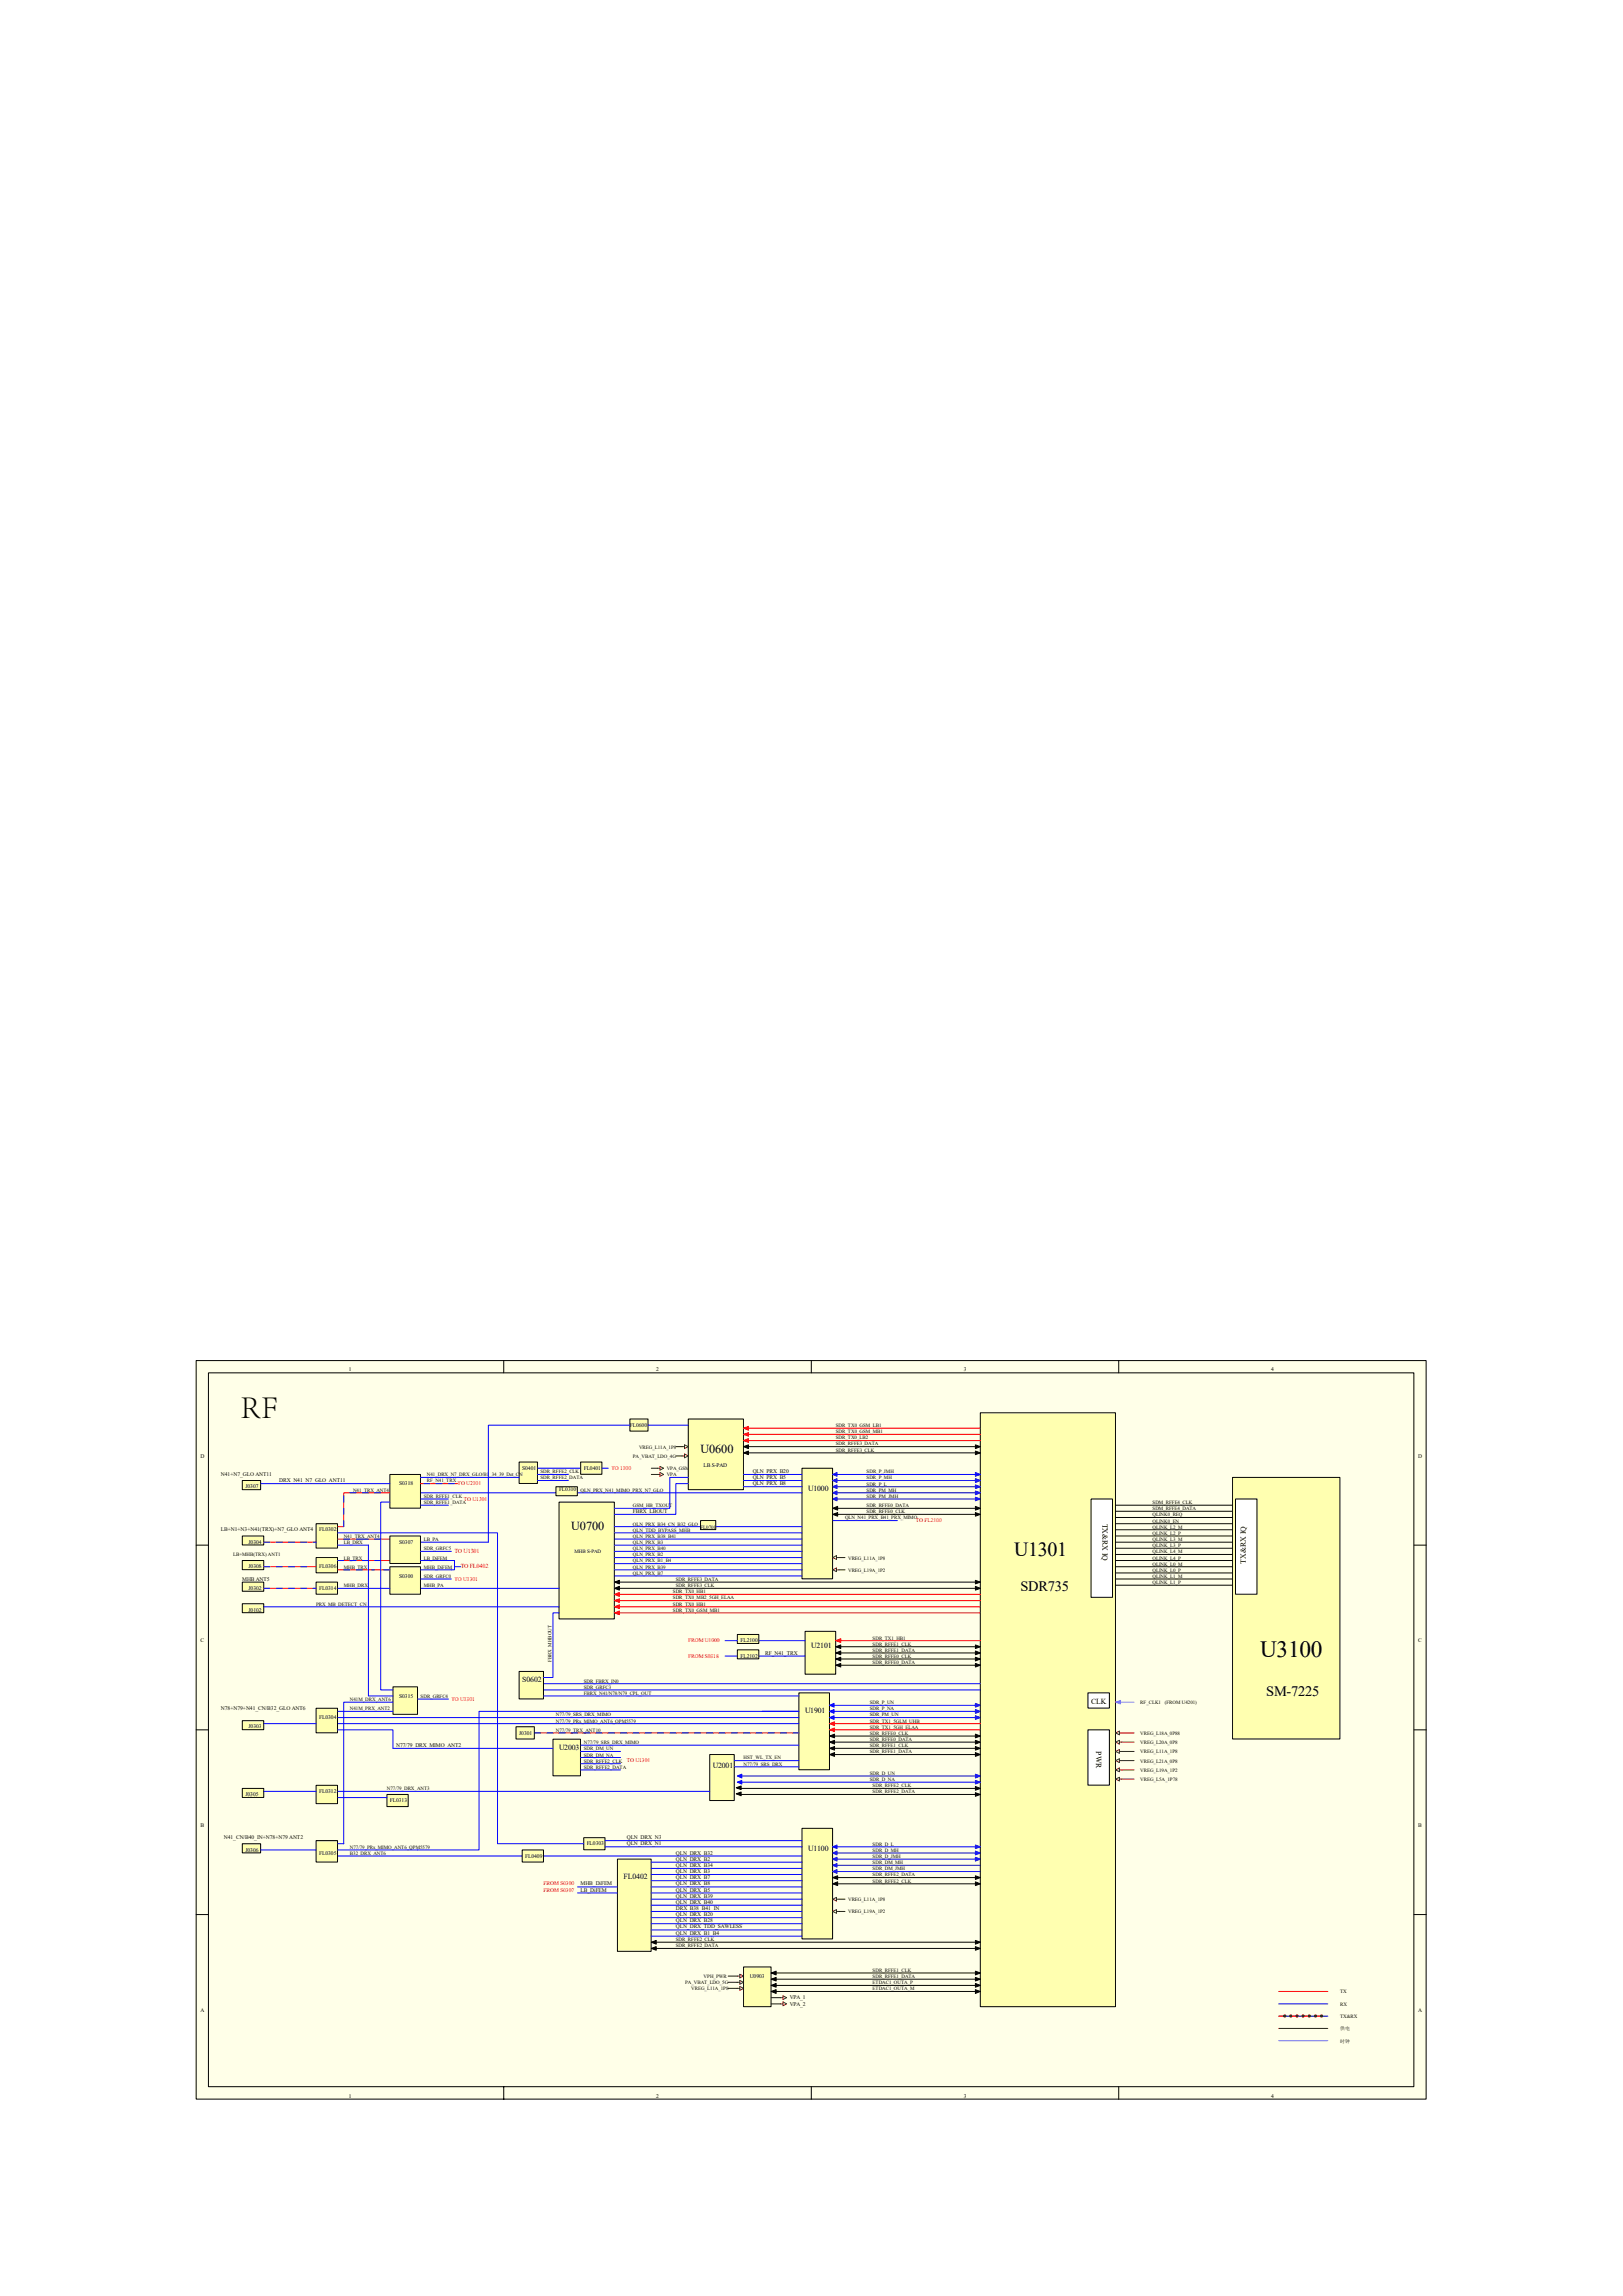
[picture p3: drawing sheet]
<svg xmlns="http://www.w3.org/2000/svg" width="210mm" height="297mm" viewBox="0 0 210 297" stroke-linecap="round" stroke-linejoin="round" font-family="sans-serif">
<defs><g id="words">
<text font-size="4.2" x="31.1" y="183.5">RF</text>
<text font-size="3" x="163" y="214.3">U3100</text>
<text font-size="2.6" x="131.2" y="201.3">U1301</text>
<g font-size="1.9">
<text x="132" y="205.8">SDR735</text>
<text x="163.8" y="219.4">SM-7225</text>
</g>
<g font-size="1.6">
<text x="90.6" y="188">U0600</text>
<text x="73.9" y="197.9">U0700</text>
</g>
<g font-size="1">
<text x="104.6" y="192.9">U1000</text>
<text x="142.6" y="197.1" transform="rotate(90 142.6 197.1)">TX&amp;RX IQ</text>
<text x="161.2" y="202.3" transform="rotate(-90 161.2 202.3)">TX&amp;RX IQ</text>
<text x="105" y="213.2">U2101</text>
<text x="104.2" y="221.6">U1901</text>
<text x="141.2" y="220.4">CLK</text>
<text x="141.8" y="226.6" transform="rotate(90 141.8 226.6)">PWR</text>
<text x="104.6" y="239.5">U1100</text>
</g>
<g font-size="1" fill="#060606">
<text x="67.6" y="217.6">S0602</text>
<text x="72.3" y="226.4">U2003</text>
<text x="92.2" y="228.7">U2001</text>
<text x="80.7" y="243.1">FL0402</text>
</g>
<g font-size=".8" fill="#f00">
<text x="58.8" y="200.9">TO U1301</text>
<text x="59.6" y="202.9">TO FL0402</text>
</g>
<g font-size=".7">
<text x="45.1" y="177.4">1</text>
<text x="84.9" y="177.4">2</text>
<text x="124.7" y="177.4">3</text>
<text x="164.5" y="177.4">4</text>
<text x="26" y="188.6">D</text>
<text x="91" y="189.8">LB S-PAD</text>
<text x="183.5" y="188.6">D</text>
<text x="26" y="212.5">C</text>
<text x="183.5" y="212.5">C</text>
<text x="26" y="236.4">B</text>
<text x="183.5" y="236.4">B</text>
<text x="26" y="260.2">A</text>
<text x="183.5" y="260.2">A</text>
<text x="45.1" y="271.4">1</text>
<text x="84.9" y="271.4">2</text>
<text x="124.7" y="271.4">3</text>
<text x="164.5" y="271.4">4</text>
</g>
<g font-size=".7" fill="#060606">
<text x="81.5" y="184.6">FL0600</text>
<text x="28.6" y="191">N41+N7_GLO ANT11</text>
<text x="36.1" y="191.7">DRX_N41_N7_GLO_ANT11</text>
<text x="67.6" y="190.2">S0401</text>
<text x="75.5" y="190.2">FL0401</text>
<text x="97.4" y="190.6">QLN_PRX_B20</text>
<text x="97.4" y="191.4">QLN_PRX_B5</text>
<text x="31.7" y="192.6">J0307</text>
<text x="51.6" y="192.2">S0318</text>
<text x="72.3" y="193">FL0310</text>
<text x="81.9" y="195.7">FBRX_LBOUT</text>
<text x="97.4" y="192.2">QLN_PRX_B8</text>
<text x="28.6" y="198.1">LB+N1+N3+N41(TRX)+N7_GLO ANT4</text>
<text x="32.2" y="199.7">J0304</text>
<text x="32.2" y="202.9">J0308</text>
<text x="41.3" y="198.1">FL0302</text>
<text x="41.3" y="202.9">FL0306</text>
<text x="51.6" y="199.7">S0307</text>
<text x="31.3" y="204.5">MHB ANT5</text>
<text x="32.2" y="205.7">J0302</text>
<text x="32.2" y="208.5">J0102</text>
<text x="41.3" y="205.7">FL0314</text>
<text x="51.6" y="204.1">S0300</text>
<text x="95.8" y="214.5">FL2102</text>
<text x="95.8" y="212.5">FL2100</text>
<text x="99" y="214.1">RF_N41_TRX</text>
<text x="28.6" y="221.2">N78+N79+N41_CN/B32_GLO ANT6</text>
<text x="51.6" y="219.6">S0315</text>
<text x="32.2" y="223.6">J0303</text>
<text x="41.3" y="222.4">FL0304</text>
<text x="51.2" y="226">N77/79_DRX_MIMO_ANT2</text>
<text x="67.2" y="224.4">J0301</text>
<text x="31.7" y="232.4">J0305</text>
<text x="41.3" y="232">FL0312</text>
<text x="50.4" y="233.2">FL0313</text>
<text x="29" y="238">N41_CN/B40_IN+N78+N79 ANT2</text>
<text x="31.7" y="239.5">J0306</text>
<text x="41.3" y="239.9">FL0305</text>
<text x="75.9" y="238.7">FL0303</text>
<text x="81.1" y="238">QLN_DRX_N3</text>
<text x="81.1" y="238.7">QLN_DRX_N1</text>
<text x="87.4" y="239.9">QLN_DRX_B32</text>
<text x="67.9" y="240.3">FL0409</text>
<text x="75.1" y="243.9">MHB_DiFEM</text>
<text x="75.1" y="244.7">LB_DiFEM</text>
<text x="87.4" y="240.7">QLN_DRX_B2</text>
<text x="87.4" y="242.3">QLN_DRX_B3</text>
<text x="87.4" y="243.1">QLN_DRX_B7</text>
<text x="87.4" y="243.9">QLN_DRX_B8</text>
<text x="87.4" y="244.7">QLN_DRX_B5</text>
<text x="87.4" y="241.5">QLN_DRX_B34</text>
<text x="87.4" y="245.5">QLN_DRX_B39</text>
<text x="87.4" y="250.3">QLN_DRX_B1_B4</text>
<text x="87.4" y="246.3">QLN_DRX_B40</text>
<text x="87.4" y="247.1">DRX_B38_B41_IN</text>
<text x="87.4" y="247.9">QLN_DRX_B20</text>
<text x="87.4" y="248.7">QLN_DRX_B28</text>
<text x="87.4" y="249.5">QLN_DRX_TDD_SAWLESS</text>
<text x="97" y="255.9">U0903</text>
<text x="102.2" y="258.7">VPA_1</text>
<text x="102.2" y="259.5">VPA_2</text>
</g>
<g font-size=".7" fill="#f00">
<text x="79.1" y="190.2">TO 1100</text>
<text x="59.2" y="192.2">TO U2101</text>
<text x="60" y="194.1">TO U1301</text>
<text x="118.5" y="196.9">TO FL2100</text>
<text x="58.8" y="204.5">TO U1301</text>
<text x="89" y="212.5">FROM U1000</text>
<text x="89" y="214.5">FROM S0318</text>
<text x="58.4" y="220">TO U1301</text>
<text x="81.1" y="228">TO U1301</text>
<text x="70.3" y="243.9">FROM S0300</text>
<text x="70.3" y="244.7">FROM S0307</text>
</g>
<g font-size=".6">
<text x="108.1" y="184.6">SDR_TX0_GSM_LB1</text>
<text x="108.1" y="185.4">SDR_TX0_GSM_MB1</text>
<text x="69.9" y="190.6">SDR_RFFE2_CLK</text>
<text x="69.9" y="191.4">SDR_RFFE2_DATA</text>
<text x="81.9" y="188.6">PA_VBAT_LDO_4G</text>
<text x="82.7" y="187.4">VREG_L11A_1P8</text>
<text x="86.3" y="190.2">VPA_GSM</text>
<text x="86.3" y="191">VPA</text>
<text x="108.1" y="187">SDR_RFFE3_DATA</text>
<text x="108.1" y="187.8">SDR_RFFE3_CLK</text>
<text x="108.1" y="186.2">SDR_TX0_LB2</text>
<text x="112.1" y="190.6">SDR_P_JMH</text>
<text x="112.1" y="191.4">SDR_P_MH</text>
<text x="112.1" y="193.8">SDR_PM_JMH</text>
<text x="112.1" y="193">SDR_PM_MH</text>
<text x="112.1" y="195.8">SDR_RFFE0_CLK</text>
<text x="112.1" y="195">SDR_RFFE0_DATA</text>
<text x="112.1" y="192.2">SDR_P_L</text>
<text x="149.1" y="195.4">SDM_RFFE4_DATA</text>
<text x="149.1" y="194.6">SDM_RFFE4_CLK</text>
<text x="30.2" y="201.4">LB+MHB(TRX) ANT1</text>
<text x="54.8" y="199.4">LB_PA</text>
<text x="74.3" y="201">MHB S-PAD</text>
<text x="109.7" y="203.3">VREG_L19A_1P2</text>
<text x="109.7" y="201.8">VREG_L11A_1P8</text>
<text x="54.8" y="205.3">MHB_PA</text>
<text x="87.1" y="206.9">SDR_TX0_MB2_5GH_ELAA</text>
<text x="87.1" y="206.1">SDR_TX0_HB1</text>
<text x="87.1" y="207.7">SDR_TX0_HB1</text>
<text x="87.1" y="208.5">SDR_TX0_GSM_MB1</text>
<text x="87.4" y="205.3">SDR_RFFE3_CLK</text>
<text x="87.4" y="204.5">SDR_RFFE3_DATA</text>
<text x="112.9" y="214.5">SDR_RFFE0_CLK</text>
<text x="75.5" y="218.5">SDR_GRFC3</text>
<text x="75.5" y="217.7">SDR_FBRX_IN0</text>
<text x="112.5" y="220.5">SDR_P_UN</text>
<text x="112.5" y="221.3">SDR_P_NA</text>
<text x="147.5" y="220.5">RF_CLK1</text>
<text x="150.7" y="220.5">(FROM U4201)</text>
<text x="96.2" y="227.6">HST_WL_TX_EN</text>
<text x="112.5" y="222.1">SDR_PM_UN</text>
<text x="112.5" y="223.6">SDR_TX1_5GH_ELAA</text>
<text x="112.5" y="222.9">SDR_TX1_5GLM_UHB</text>
<text x="147.5" y="225.6">VREG_L20A_0P8</text>
<text x="147.5" y="224.5">VREG_L18A_0P88</text>
<text x="147.5" y="226.8">VREG_L11A_1P8</text>
<text x="50.1" y="231.6">N77/79_DRX_ANT3</text>
<text x="75.5" y="228">SDR_RFFE2_CLK</text>
<text x="75.5" y="228.8">SDR_RFFE2_DATA</text>
<text x="112.5" y="229.6">SDR_D_UN</text>
<text x="112.5" y="230.4">SDR_D_NA</text>
<text x="147.5" y="230.4">VREG_L5A_1P78</text>
<text x="147.5" y="228">VREG_L21A_0P8</text>
<text x="147.5" y="229.2">VREG_L19A_1P2</text>
<text x="112.9" y="239.6">SDR_D_MH</text>
<text x="112.9" y="238.8">SDR_D_L</text>
<text x="109.7" y="246">VREG_L11A_1P8</text>
<text x="112.9" y="240.4">SDR_D_JMH</text>
<text x="112.9" y="242">SDR_DM_JMH</text>
<text x="112.9" y="241.2">SDR_DM_MH</text>
<text x="87.4" y="251.9">SDR_RFFE2_DATA</text>
<text x="87.4" y="251.1">SDR_RFFE2_CLK</text>
<text x="109.7" y="247.5">VREG_L19A_1P2</text>
<text x="88.6" y="256.7">PA_VBAT_LDO_5G</text>
<text x="89.4" y="257.5">VREG_L11A_1P8</text>
<text x="91" y="255.9">VPH_PWR</text>
<text x="112.9" y="255.9">SDR_RFFE1_DATA</text>
<text x="173.4" y="257.9">TX</text>
<text x="173.4" y="259.5">RX</text>
<text x="173.4" y="262.7">供电</text>
<text x="173.4" y="261.1">TX&amp;RX</text>
<text x="173.4" y="264.3">时钟</text>
</g>
<g font-size=".6" fill="#060606">
<text x="55.2" y="191">N41_DRX_N7_DRX_GLO/B1_34_39_Det_CN</text>
<text x="55.2" y="191.8">RF_N41_TRX</text>
<text x="45.7" y="193">N41_TRX_ANT4</text>
<text x="54.8" y="193.8">SDR_RFFE1_CLK</text>
<text x="54.8" y="194.6">SDR_RFFE1_DATA</text>
<text x="75.1" y="193">QLN_PRX_N41_MIMO_PRX_N7_GLO</text>
<text x="81.9" y="197.4">QLN_PRX_B34_CN_B32_GLO</text>
<text x="81.9" y="195">GSM_HB_TXOUT</text>
<text x="90.6" y="197.8">FL0701</text>
<text x="109.3" y="196.6">QLN_N41_PRX_B41_PRX_MIMO</text>
<text x="149.1" y="196.2">QLINK0_REQ</text>
<text x="149.1" y="197">QLINK0_EN</text>
<text x="149.1" y="197.8">QLINK_L2_M</text>
<text x="44.5" y="201.8">LB_TRX</text>
<text x="44.5" y="202.9">MHB_TRX</text>
<text x="44.5" y="199.7">LB_DRX</text>
<text x="44.5" y="199">N41_TRX_ANT4</text>
<text x="54.8" y="202.9">MHB_DiFEM</text>
<text x="54.8" y="201.8">LB_DiFEM</text>
<text x="54.8" y="200.6">SDR_GRFC5</text>
<text x="81.9" y="198.2">QLN_TDD_BYPASS_MHB</text>
<text x="81.9" y="199">QLN_PRX_B38_B41</text>
<text x="81.9" y="199.7">QLN_PRX_B3</text>
<text x="81.9" y="200.6">QLN_PRX_B40</text>
<text x="81.9" y="201.4">QLN_PRX_B2</text>
<text x="81.9" y="202.1">QLN_PRX_B1_B4</text>
<text x="81.9" y="202.9">QLN_PRX_B39</text>
<text x="81.9" y="203.8">QLN_PRX_B7</text>
<text x="149.1" y="198.6">QLINK_L2_P</text>
<text x="149.1" y="199.4">QLINK_L3_M</text>
<text x="149.1" y="200.2">QLINK_L3_P</text>
<text x="149.1" y="201">QLINK_L4_M</text>
<text x="149.1" y="201.8">QLINK_L4_P</text>
<text x="149.1" y="202.5">QLINK_L0_M</text>
<text x="149.1" y="203.3">QLINK_L0_P</text>
<text x="40.9" y="207.7">PRX_MB_DETECT_CN</text>
<text x="44.5" y="205.3">MHB_DRX</text>
<text x="54.8" y="204.1">SDR_GRFC0</text>
<text x="149.1" y="204.1">QLINK_L1_M</text>
<text x="149.1" y="204.9">QLINK_L1_P</text>
<text x="71.3" y="215" transform="rotate(-90 71.3 215)">FBRX_MHBOUT</text>
<text x="112.9" y="212.1">SDR_TX1_HB1</text>
<text x="112.9" y="212.9">SDR_RFFE1_CLK</text>
<text x="112.9" y="213.7">SDR_RFFE1_DATA</text>
<text x="112.9" y="215.3">SDR_RFFE0_DATA</text>
<text x="45.3" y="221.3">N41M_PRX_ANT2</text>
<text x="45.3" y="220.1">N41M_DRX_ANT6</text>
<text x="54.4" y="219.7">SDR_GRFC4</text>
<text x="75.5" y="219.3">FBRX_N41/N78/N79_CPL_OUT</text>
<text x="71.9" y="224">N77/79_TRX_ANT10</text>
<text x="71.9" y="222.9">N77/79_PRx_MIMO_ANT6_QPM5579</text>
<text x="71.9" y="222.1">N77/79_SRS_DRX_MIMO</text>
<text x="75.5" y="225.6">N77/79_SRS_DRX_MIMO</text>
<text x="75.5" y="227.2">SDR_DM_NA</text>
<text x="75.5" y="226.4">SDR_DM_UN</text>
<text x="112.5" y="224.5">SDR_RFFE0_CLK</text>
<text x="112.5" y="225.3">SDR_RFFE0_DATA</text>
<text x="112.5" y="226">SDR_RFFE1_CLK</text>
<text x="112.5" y="226.8">SDR_RFFE1_DATA</text>
<text x="96.2" y="228.4">N77/79_SRS_DRX</text>
<text x="112.9" y="231.2">SDR_RFFE2_CLK</text>
<text x="112.9" y="232">SDR_RFFE2_DATA</text>
<text x="45.3" y="240">B32_DRX_ANT6</text>
<text x="45.3" y="239.2">N77/79_PRx_MIMO_ANT6_QPM5579</text>
<text x="112.9" y="242.8">SDR_RFFE2_DATA</text>
<text x="112.9" y="243.6">SDR_RFFE2_CLK</text>
<text x="112.9" y="256.7">ETDAC1_OUTA_P</text>
<text x="112.9" y="257.5">ETDAC1_OUTA_M</text>
<text x="112.9" y="255.1">SDR_RFFE1_CLK</text>
</g>
</g></defs>
<path d="M25.4 176h159.1v95.6h-159.1z" fill="#ffffe8"/>
<g fill="none" stroke="#000" stroke-width=".13">
<path d="M25.4 176h159.1v95.6h-159.1zM27 177.6h155.9v92.4h-155.9zM65.2 176v1.6M105 176v1.6M144.7 176v1.6M25.4 199.9h1.6M182.9 199.9h1.6M25.4 223.8h1.6M182.9 223.8h1.6M25.4 247.7h1.6M182.9 247.7h1.6M65.2 270v1.6"/>
<path d="M105 270v1.6M144.7 270v1.6"/>
</g>
<path d="M103.8 236.6h3.9v14.2h-3.9z" fill="#ffffb0"/>
<path d="M103.8 236.5h3.9v14.3h-3.9z" fill="none" stroke="#000" stroke-width=".13"/>
<path d="M126.9 182.8h17.4v76.8h-17.4z" fill="#ffffb0"/>
<path d="M126.8 182.8h17.5v76.8h-17.5z" fill="none" stroke="#000" stroke-width=".13"/>
<path d="M144.3 195.5h15.2" fill="none" stroke="#060606" stroke-width=".13"/>
<path d="M144.3 220.2h2.4" fill="none" stroke="#f0f" stroke-width=".13"/>
<path d="M144.3 230.2l.5-.3v.5zM144.8 230.2h1.9" fill="none" stroke="#800000" stroke-width=".13"/>
<path d="M159.5 191.2h13.9v33.8h-13.9z" fill="#ffffb0"/>
<path d="M159.5 191.1h13.9v33.9h-13.9z" fill="none" stroke="#000" stroke-width=".13"/>
<path d="M165.4 257.6h6.4M165.4 260.8h.8M167 260.8h.8M168.6 260.8h.8M170.2 260.8h.8" fill="none" stroke="#f00" stroke-width=".13"/>
<path d="M165.4 259.2h6.4M165.4 260.8h6.4" fill="none" stroke="#0000bf" stroke-width=".13"/>
<path d="M165.4 262.4h6.4" fill="none" stroke="#800000" stroke-width=".13"/>
<path d="M165.4 264h6.4" fill="none" stroke="#f0f" stroke-width=".13"/>
<path d="M144.3 220.2l.7-.2v.5z" fill="#f0f" stroke="#f0f" stroke-width=".13"/>
<g fill="#f00" stroke="#f00" stroke-width=".13">
<path d="M79.5 206.3l.6-.3v.5z"/>
<path d="M79.5 207.1l.6-.3v.5z"/>
<path d="M79.5 208.7l.6-.3v.5z"/>
<path d="M79.5 207.9l.6-.3v.5z"/>
</g>
<g fill="#0000bf" stroke="#0000bf" stroke-width=".13">
<path d="M107.7 193.9l.6-.2v.5z"/>
<path d="M107.7 238.9l.6-.2v.5z"/>
</g>
<path d="M107.7 195.1l.7-.2v.5zM107.7 195.9l.7-.2v.5zM79.5 205.5l.6-.3v.5zM79.5 204.7l.6-.3v.5zM107.3 226.2l.7-.2v.4zM107.3 227l.7-.3v.5zM84.3 252.1l.6-.3v.5zM84.3 251.3l.6-.3v.5z" fill="#000" stroke="#000" stroke-width=".13"/>
<path d="M141.2 194h2.7v12.7h-2.7z" fill="#fff"/>
<path d="M141.2 193.9h2.7v12.8h-2.7z" fill="none" stroke="#000" stroke-width=".13"/>
<path d="M140.8 219h2.7v2h-2.7z" fill="#fff"/>
<path d="M140.8 219h2.7v2h-2.7z" fill="none" stroke="#000" stroke-width=".13"/>
<path d="M140.8 223.8h2.7v7.1h-2.7z" fill="#fff"/>
<path d="M140.8 223.8h2.7v7.1h-2.7z" fill="none" stroke="#000" stroke-width=".13"/>
<path d="M159.9 194h2.7v12.2h-2.7z" fill="#fff"/>
<path d="M159.9 193.9h2.7v12.3h-2.7z" fill="none" stroke="#000" stroke-width=".13"/>
<path d="M107.7 192.3h19.1" fill="none" stroke="#0000bf" stroke-width=".13"/>
<path d="M103.4 219h3.9v10h-3.9z" fill="#ffffb0"/>
<path d="M103.4 219h3.9v10h-3.9z" fill="none" stroke="#000" stroke-width=".13"/>
<path d="M107.7 193.1h19.1M107.7 193.9h19.1" fill="none" stroke="#0000bf" stroke-width=".13"/>
<path d="M104.2 211.1h3.9v5.5h-3.9z" fill="#ffffb0"/>
<path d="M104.2 211.1h3.9v5.5h-3.9z" fill="none" stroke="#000" stroke-width=".13"/>
<path d="M72.3 194.4h7.2v15h-7.2z" fill="#ffffb0"/>
<path d="M72.3 194.3h7.2v15.1h-7.2z" fill="none" stroke="#000" stroke-width=".13"/>
<path d="M96.2 185.6h30.6M96.2 186.4h30.6M79.5 208.7h47.3" fill="none" stroke="#f00" stroke-width=".13"/>
<path d="M95.4 255.7h.3M95.7 255.4l.5 .3-.5 .2z" fill="none" stroke="#800000" stroke-width=".13"/>
<path d="M144.3 194.7h15.2" fill="none" stroke="#060606" stroke-width=".13"/>
<path d="M89.1 183.6h7.1v9.1h-7.1z" fill="#ffffb0"/>
<path d="M89 183.6h7.2v9.1h-7.2z" fill="none" stroke="#000" stroke-width=".13"/>
<path d="M103.8 190h3.9v14.3h-3.9z" fill="#ffffb0"/>
<path d="M103.8 189.9h3.9v14.4h-3.9z" fill="none" stroke="#000" stroke-width=".13"/>
<path d="M107.7 191.5h19.1M95.8 229.8h30.6M107.7 239.7h19.1M107.7 241.3h19.1M107.7 242.1h19.1M107.7 240.5h19.1" fill="none" stroke="#0000bf" stroke-width=".13"/>
<path d="M107.7 238.9h19.1" fill="none" stroke="#00f" stroke-width=".13"/>
<path d="M95.8 232.2h31" fill="none" stroke="#060606" stroke-width=".13"/>
<path d="M107.7 193.1l.6-.2v.5z" fill="#0000bf" stroke="#0000bf" stroke-width=".13"/>
<path d="M107.3 220.6l.6-.2v.5z" fill="#0000bf" stroke="#00f" stroke-width=".13"/>
<g fill="#0000bf" stroke="#0000bf" stroke-width=".13">
<path d="M126.2 190.5l.6 .3-.6 .2z"/>
<path d="M126.2 191.3l.6 .2-.6 .3z"/>
<path d="M126.2 192.9l.6 .2-.6 .3z"/>
<path d="M126.2 192.1l.6 .2-.6 .3z"/>
<path d="M126.2 193.7l.6 .2-.6 .3z"/>
<path d="M126.2 238.7l.6 .2-.6 .3z"/>
<path d="M126.2 240.3l.6 .2-.6 .3z"/>
<path d="M126.2 239.5l.6 .2-.6 .3z"/>
<path d="M107.7 190.8l.6-.3v.5z"/>
<path d="M107.7 191.5l.6-.2v.5z"/>
<path d="M107.7 192.3l.6-.2v.5z"/>
</g>
<g fill="#f00" stroke="#f00" stroke-width=".13">
<path d="M96.2 186.4l.6-.3v.5z"/>
<path d="M96.2 184.8l.6-.3v.5z"/>
<path d="M96.2 185.6l.6-.3v.5z"/>
</g>
<path d="M107.3 225.4l.7-.3v.5z" fill="#060606" stroke="#060606" stroke-width=".13"/>
<path d="M107.3 224.6l.7-.3v.5zM107.7 243.7l.7-.2v.4zM107.7 242.9l.7-.2v.4z" fill="#000" stroke="#000" stroke-width=".13"/>
<g fill="none" stroke="#800000" stroke-width=".13">
<path d="M88.2 187.2h.4M88.2 188.4h.4M88.6 188.1l.4 .3-.4 .2zM88.6 186.9l.4 .3-.4 .2zM107.7 201.5l.5-.2v.4zM107.7 203.1l.5-.2v.4zM108.2 201.5h.3M108.2 203.1h.3M144.3 224.2l.5-.2v.4zM144.3 225.4l.5-.3v.5zM144.3 226.6l.5-.2v.4zM144.3 227.8l.5-.3v.5z"/>
<path d="M144.3 229l.5-.3v.5zM144.8 224.2h1.9M144.8 229h1.9M144.8 227.8h1.9M144.8 226.6h1.9M144.8 225.4h1.9M95.4 256.5h.3M95.4 257.2h.3M95.7 257l.5 .2-.5 .3zM95.7 256.2l.5 .3-.5 .2z"/>
</g>
<path d="M96.2 184.8h30.6M79.5 207.9h47.3M79.5 206.3h47.3M79.5 207.1h47.3M107.3 223.8h19.5M107.3 223h19.5" fill="none" stroke="#f00" stroke-width=".13"/>
<path d="M54.4 205.5h17.9M70.3 218.6h56.5M70.3 217.8h56.5M107.3 220.6h19.1M107.3 221.4h19.1M107.3 222.2h19.1" fill="none" stroke="#00f" stroke-width=".13"/>
<path d="M96.2 187.2h30.6M96.2 188h30.6M79.5 204.7h47.3M79.5 205.5h47.3" fill="none" stroke="#060606" stroke-width=".13"/>
<path d="M91.8 227h3.2v5.9h-3.2z" fill="#ffffb0"/>
<path d="M91.8 227h3.2v5.9h-3.2z" fill="none" stroke="#060606" stroke-width=".13"/>
<path d="M107.7 190.8h19.1" fill="none" stroke="#00f" stroke-width=".13"/>
<path d="M108.1 212.3h18.7" fill="none" stroke="#f00" stroke-width=".13"/>
<path d="M50.5 202.7h3.9v3.5h-3.9z" fill="#ffffb0"/>
<path d="M50.4 202.7h4v3.5h-4z" fill="none" stroke="#060606" stroke-width=".13"/>
<path d="M67.2 216.3h3.1v3.5h-3.1z" fill="#ffffb0"/>
<path d="M67.2 216.2h3.1v3.6h-3.1z" fill="none" stroke="#060606" stroke-width=".13"/>
<path d="M50.9 218.2h3.1v3.6h-3.1z" fill="#ffffb0"/>
<path d="M50.8 218.2h3.2v3.6h-3.2zM108.1 213h18.7M108.1 213.8h18.7M107.3 224.6h19.1M107.3 225.4h19.1M107.3 226.2h19.1M107.3 227h19.1" fill="none" stroke="#060606" stroke-width=".13"/>
<path d="M54 219.8h4" fill="none" stroke="#00f" stroke-width=".13"/>
<path d="M96.2 254.5h3.6v5.1h-3.6z" fill="#ffffb0"/>
<path d="M95.4 231.4h31.4M96.2 254.5h3.6v5.1h-3.6zM99.8 255.2h27M99.8 256.1h27" fill="none" stroke="#060606" stroke-width=".13"/>
<path d="M95.4 230.6h31.4" fill="none" stroke="#00f" stroke-width=".13"/>
<path d="M71.6 225h3.5v4.7h-3.5z" fill="#ffffb0"/>
<path d="M71.5 225h3.6v4.7h-3.6zM107.7 242.9h19.1M107.7 243.7h19.1" fill="none" stroke="#060606" stroke-width=".13"/>
<path d="M79.9 240.5h4.3v12h-4.3z" fill="#ffffb0"/>
<path d="M79.9 240.5h4.3v12h-4.3z" fill="none" stroke="#060606" stroke-width=".13"/>
<path d="M67.2 189.2h2.3v2.7h-2.3z" fill="#ffffb0"/>
<path d="M67.2 189.1h2.3v2.8h-2.3zM84.3 252.1h42.5M84.3 251.3h42.5" fill="none" stroke="#060606" stroke-width=".13"/>
<path d="M69.6 190.8h3.9M69.6 191.5h3.9" fill="none" stroke="#00f" stroke-width=".13"/>
<path d="M40.9 201.5h2.8v2h-2.8z" fill="#ffffb0"/>
<g fill="none" stroke="#060606" stroke-width=".13">
<path d="M144.3 196.3h15.2M144.3 197.1h15.2M144.3 197.9h15.2M144.3 198.7h15.2M144.3 199.5h15.2M40.9 201.5h2.8v2h-2.8zM144.3 200.3h15.2M144.3 201.1h15.2M144.3 201.9h15.2M144.3 202.7h15.2M144.3 203.5h15.2M144.3 204.3h15.2"/>
<path d="M144.3 205.1h15.2M99.8 256.9h27M99.8 257.6h27"/>
</g>
<path d="M84.3 189.9h.8M84.3 190.8h.8M87.4 187.2h.8M87.4 188.4h.8" fill="none" stroke="#400000" stroke-width=".13"/>
<path d="M85.1 189.9h.3M85.1 190.8h.3M85.4 190.5l.5 .3-.5 .2zM85.4 189.7l.5 .2-.5 .3z" fill="none" stroke="#800000" stroke-width=".13"/>
<path d="M81.5 183.6h2.3v1.5h-2.3z" fill="#ffffb0"/>
<path d="M81.5 183.6h2.3v1.5h-2.3z" fill="none" stroke="#060606" stroke-width=".13"/>
<path d="M54.4 199.5h8.8M83.9 184.4h5.1" fill="none" stroke="#00f" stroke-width=".13"/>
<path d="M31.4 198.7h2.7v1.2h-2.7z" fill="#ffffb0"/>
<path d="M31.3 198.7h2.8v1.2h-2.8z" fill="none" stroke="#060606" stroke-width=".13"/>
<path d="M34.1 199.5h6.8" fill="none" stroke="#f00" stroke-width=".13"/>
<path d="M40.9 197.1h2.8v3.2h-2.8z" fill="#ffffb0"/>
<path d="M40.9 197.1h2.8v3.2h-2.8z" fill="none" stroke="#060606" stroke-width=".13"/>
<path d="M43.7 199.1h6.7" fill="none" stroke="#f00" stroke-width=".13"/>
<path d="M75.5 237.8h2.8v1.5h-2.8z" fill="#ffffb0"/>
<path d="M75.5 237.7h2.8v1.6h-2.8z" fill="none" stroke="#060606" stroke-width=".13"/>
<path d="M54.4 193.1h49.4M79.5 198.3h24.3M79.5 199.1h24.3M96.2 190.8h7.6M96.2 191.5h7.6M96.2 192.3h7.6M78.3 238.1h25.5M78.3 238.9h25.5" fill="none" stroke="#00f" stroke-width=".13"/>
<path d="M71.9 192.4h2.8v1.1h-2.8z" fill="#ffffb0"/>
<path d="M71.9 192.3h2.8v1.2h-2.8z" fill="none" stroke="#060606" stroke-width=".13"/>
<path d="M50.5 190.8h3.9v4.3h-3.9z" fill="#ffffb0"/>
<path d="M50.4 190.8h4v4.3h-4zM107.7 195.1h19.1M107.7 195.9h19.1" fill="none" stroke="#060606" stroke-width=".13"/>
<g fill="none" stroke="#00f" stroke-width=".13">
<path d="M79.5 199.9h24.3M79.5 200.7h24.3M79.5 201.5h24.3M79.5 202.3h24.3M79.5 203.1h24.3M79.5 203.9h24.3M95 227.8h8.4M43.7 240.1h60.1M84.3 241.7h19.5M84.3 242.5h19.5M84.3 243.3h19.5M84.3 244.1h19.5"/>
<path d="M84.3 244.9h19.5M84.3 245.7h19.5M84.3 240.9h19.5M84.3 246.5h19.5M84.3 247.3h19.5M84.3 248.1h19.5M84.3 248.9h19.5M84.3 249.7h19.5"/>
</g>
<path d="M108.5 201.5h.8M108.5 203.1h.8M94.2 255.7h1.2M94.2 256.5h1.2M94.2 257.2h1.2M99.8 258.4h1.2M99.8 259.2h1.2M108.5 245.7h.8M108.5 247.3h.8" fill="none" stroke="#400000" stroke-width=".13"/>
<path d="M101 258.4h.3M101 259.2h.3M101.3 259l.5 .2-.5 .3zM101.3 258.2l.5 .2-.5 .3zM107.7 245.7l.5-.2v.4zM107.7 247.3l.5-.2v.4zM108.2 245.7h.3M108.2 247.3h.3" fill="none" stroke="#800000" stroke-width=".13"/>
<path d="M69.2 224.2h34.2" fill="none" stroke="#f00" stroke-width=".13"/>
<path d="M66.8 223.4h2.3v1.6h-2.3z" fill="#ffffb0"/>
<path d="M66.8 223.4h2.3v1.6h-2.3z" fill="none" stroke="#060606" stroke-width=".13"/>
<path d="M31.4 238.5h2.3v1.2h-2.3z" fill="#ffffb0"/>
<path d="M31.3 238.5h2.4v1.2h-2.4z" fill="none" stroke="#060606" stroke-width=".13"/>
<path d="M40.9 238.1h2.8v2.8h-2.8z" fill="#ffffb0"/>
<path d="M40.9 238.1h2.8v2.8h-2.8z" fill="none" stroke="#060606" stroke-width=".13"/>
<path d="M33.7 239.3h7.2M43.7 223h59.7M84.3 250.5h19.5" fill="none" stroke="#00f" stroke-width=".13"/>
<g fill="#f00" stroke="#f00" stroke-width=".13">
<path d="M107.3 223l.7-.2v.4z"/>
<path d="M107.3 223.8l.7-.2v.4z"/>
</g>
<path d="M67.6 239.4h2.7v1.5h-2.7z" fill="#ffffb0"/>
<path d="M67.6 239.3h2.7v1.6h-2.7z" fill="none" stroke="#060606" stroke-width=".13"/>
<path d="M95 228.6h8.4" fill="none" stroke="#00f" stroke-width=".13"/>
<path d="M31.4 222.6h2.7v1.2h-2.7z" fill="#ffffb0"/>
<path d="M31.3 222.6h2.8v1.2h-2.8z" fill="none" stroke="#060606" stroke-width=".13"/>
<path d="M40.9 221h2.8v3.2h-2.8z" fill="#ffffb0"/>
<path d="M40.9 221h2.8v3.2h-2.8z" fill="none" stroke="#060606" stroke-width=".13"/>
<path d="M34.1 223h6.8M50.8 226.2h20.7M75.1 229h5.2M75.1 228.2h5.2M75.1 227.4h5.2M75.1 226.6h5.2M75.1 225.8h28.3" fill="none" stroke="#00f" stroke-width=".13"/>
<path d="M31.4 231.4h2.7v1.1h-2.7z" fill="#ffffb0"/>
<path d="M31.3 231.4h2.8v1.1h-2.8z" fill="none" stroke="#060606" stroke-width=".13"/>
<path d="M40.9 231h2.8v2.3h-2.8z" fill="#ffffb0"/>
<path d="M40.9 231h2.8v2.3h-2.8z" fill="none" stroke="#060606" stroke-width=".13"/>
<path d="M34.1 231.8h6.8M43.7 231.8h48.1" fill="none" stroke="#00f" stroke-width=".13"/>
<path d="M50.1 232.2h2.7v1.5h-2.7z" fill="#ffffb0"/>
<path d="M50.1 232.2h2.7v1.5h-2.7z" fill="none" stroke="#060606" stroke-width=".13"/>
<g fill="#0000bf" stroke="#0000bf" stroke-width=".13">
<path d="M126.2 220.4l.6 .2-.6 .3z"/>
<path d="M126.2 221.2l.6 .2-.6 .3z"/>
<path d="M126.2 222l.6 .2-.6 .2z"/>
<path d="M126.2 229.5l.6 .3-.6 .2z"/>
<path d="M126.2 230.3l.6 .3-.6 .2z"/>
</g>
<g fill="#060606" stroke="#060606" stroke-width=".13">
<path d="M126.2 231.1l.6 .3-.6 .2z"/>
<path d="M126.2 231.9l.6 .3-.6 .2z"/>
</g>
<g fill="#0000bf" stroke="#00f" stroke-width=".13">
<path d="M107.3 221.4l.6-.2v.5z"/>
<path d="M107.3 222.2l.6-.2v.4z"/>
</g>
<path d="M54.4 191.1h12.8M93.8 214.2h1.6M98.2 214.2h6" fill="none" stroke="#00f" stroke-width=".13"/>
<path d="M95.4 213.5h2.8v1.1h-2.8z" fill="#ffffb0"/>
<path d="M95.4 213.4h2.8v1.2h-2.8z" fill="none" stroke="#060606" stroke-width=".13"/>
<path d="M69.6 189.9h5.5" fill="none" stroke="#00f" stroke-width=".13"/>
<path d="M75.1 189.2h2.8v1.5h-2.8z" fill="#ffffb0"/>
<path d="M75.1 189.1h2.8v1.6h-2.8z" fill="none" stroke="#060606" stroke-width=".13"/>
<path d="M77.9 189.9h.8M70.3 219.4h33.1M72.3 208.7h-.8v8.3h-1.2" fill="none" stroke="#00f" stroke-width=".13"/>
<path d="M31.4 204.7h2.7v1.2h-2.7z" fill="#ffffb0"/>
<path d="M31.3 204.7h2.8v1.2h-2.8z" fill="none" stroke="#060606" stroke-width=".13"/>
<path d="M40.9 204.7h2.8v1.5h-2.8z" fill="#ffffb0"/>
<path d="M40.9 204.7h2.8v1.5h-2.8z" fill="none" stroke="#060606" stroke-width=".13"/>
<path d="M34.1 205.5h6.8" fill="none" stroke="#f00" stroke-width=".13"/>
<path d="M43.7 205.5h6.7M54.4 203.1h4M54.4 204.3h4" fill="none" stroke="#00f" stroke-width=".13"/>
<path d="M31.4 201.9h2.7v1.2h-2.7z" fill="#ffffb0"/>
<path d="M31.3 201.9h2.8v1.2h-2.8z" fill="none" stroke="#060606" stroke-width=".13"/>
<path d="M34.1 202.7h6.8" fill="none" stroke="#f00" stroke-width=".13"/>
<path d="M89 191.1h-2.3v4h-7.2" fill="none" stroke="#00f" stroke-width=".13"/>
<path d="M31.4 207.5h2.7v1.1h-2.7z" fill="#ffffb0"/>
<path d="M31.3 207.5h2.8v1.1h-2.8z" fill="none" stroke="#060606" stroke-width=".13"/>
<path d="M79.5 197.5h24.3M34.1 207.9h38.2" fill="none" stroke="#00f" stroke-width=".13"/>
<path d="M90.7 196.7h1.9v1.2h-1.9z" fill="#ffffb0"/>
<path d="M90.6 196.7h2v1.2h-2z" fill="none" stroke="#060606" stroke-width=".13"/>
<path d="M89 191.9h-1.6v4h-7.9M98.2 212.3h6M43.7 223.8h7.1v2.4M43.7 221.4h7.1M43.7 222.2h59.7" fill="none" stroke="#00f" stroke-width=".13"/>
<path d="M95.4 211.5h2.8v1.1h-2.8z" fill="#ffffb0"/>
<path d="M95.4 211.5h2.8v1.1h-2.8zM108.1 214.6h18.7M108.1 215.4h18.7" fill="none" stroke="#060606" stroke-width=".13"/>
<path d="M107.7 196.7h8.4M93.8 212.3h1.6" fill="none" stroke="#00f" stroke-width=".13"/>
<path d="M50.4 193.1h-5.9v4.4h-.8M43.7 203.1h6.7M43.7 201.9h6.7" fill="none" stroke="#f00" stroke-width=".13"/>
<path d="M50.5 198.7h3.9v3.6h-3.9z" fill="#ffffb0"/>
<path d="M50.4 198.7h4v3.6h-4z" fill="none" stroke="#060606" stroke-width=".13"/>
<path d="M81.5 184.4h-18.3v15.1M54.4 201.9h4.4v1.2h-.4M54.4 200.7h4M58.8 202.7h.8M43.7 232.6h6.4" fill="none" stroke="#00f" stroke-width=".13"/>
<path d="M54.4 191.9h4.8" fill="none" stroke="#f00" stroke-width=".13"/>
<path d="M31.4 191.6h2.3v1.1h-2.3z" fill="#ffffb0"/>
<path d="M31.3 191.5h2.4v1.2h-2.4z" fill="none" stroke="#060606" stroke-width=".13"/>
<path d="M33.7 191.9h16.7M43.7 199.9h4v19.5h3.1M43.7 198.3h20.7v40.2h11.1M50.4 194.3h-1.1v24.3h1.5M54.4 193.9h3.6M54.4 194.7h3.6M50.8 220.2h-6.3v18.3h-.8M98.6 221.4h4.8h-41.4v17.9h-18.3M74.7 244.1h5.2M74.7 244.9h5.2" fill="none" stroke="#00f" stroke-width=".13"/>
<g fill="#800000" stroke="#800000" stroke-width=".13">
<circle cx="166.2" cy="260.8" r=".15"/>
<circle cx="167" cy="260.8" r=".15"/>
<circle cx="167.8" cy="260.8" r=".15"/>
<circle cx="168.6" cy="260.8" r=".15"/>
<circle cx="169.4" cy="260.8" r=".15"/>
<circle cx="170.2" cy="260.8" r=".15"/>
<circle cx="171" cy="260.8" r=".15"/>
</g>
<g fill="#060606" stroke="#060606" stroke-width=".13">
<path d="M126.2 242.7l.6 .2-.6 .2z"/>
<path d="M126.2 243.5l.6 .2-.6 .2z"/>
<path d="M126.2 224.3l.6 .3-.6 .2z"/>
<path d="M126.2 225.1l.6 .3-.6 .2z"/>
<path d="M126.2 226l.6 .2-.6 .2z"/>
<path d="M126.2 226.7l.6 .3-.6 .2z"/>
<path d="M126.2 204.4l.6 .3-.6 .2z"/>
<path d="M126.2 205.2l.6 .3-.6 .2z"/>
<path d="M126.2 194.9l.6 .2-.6 .3z"/>
<path d="M126.2 195.7l.6 .2-.6 .3z"/>
<path d="M126.2 215.2l.6 .2-.6 .3z"/>
<path d="M126.2 214.4l.6 .2-.6 .3z"/>
<path d="M126.2 213.6l.6 .2-.6 .3z"/>
<path d="M126.2 212.8l.6 .2-.6 .3z"/>
<path d="M126.2 251l.6 .3-.6 .2z"/>
<path d="M126.2 251.8l.6 .3-.6 .2z"/>
<path d="M126.2 255l.6 .2-.6 .3z"/>
<path d="M126.2 255.8l.6 .3-.6 .2z"/>
<path d="M126.2 256.6l.6 .3-.6 .2z"/>
<path d="M126.2 257.4l.6 .2-.6 .3z"/>
</g>
<path d="M108.1 212.3l.7-.3v.5z" fill="#f00" stroke="#f00" stroke-width=".13"/>
<path d="M95.2 231.3l.7-.2v.4zM95.2 232.1l.7-.3v.5zM99.8 255.2l.6-.2v.5zM99.8 256.1l.6-.3v.5zM99.8 256.9l.6-.3v.5zM99.8 257.6l.6-.2v.5z" fill="#000" stroke="#000" stroke-width=".13"/>
<g fill="#0000bf" stroke="#00f" stroke-width=".13">
<path d="M95.4 229.8l.6-.3v.5z"/>
<path d="M95.4 230.6l.6-.3v.5z"/>
</g>
<path d="M96.2 188l.6-.3v.5zM96.2 187.2l.6-.3v.5zM108.1 215.4l.7-.2v.5zM108.1 214.6l.7-.2v.5zM108.1 213.8l.7-.2v.5zM108.1 213l.7-.2v.5z" fill="#000" stroke="#000" stroke-width=".13"/>
<g fill="#060606" stroke="#060606" stroke-width=".13">
<path d="M126.2 187.7l.6 .3-.6 .2z"/>
<path d="M126.2 186.9l.6 .3-.6 .2z"/>
</g>
<g fill="none" stroke="#00f" stroke-width=".13">
<path d="M34.1 199.5h.8M35.7 199.5h.8M37.3 199.5h.8M38.9 199.5h.8M40.5 199.5h.4M44.5 193.5v.8M44.5 195.1v.8M44.5 196.7v.8M44.5 199.1h.8M45.3 193.1h.8M46.1 199.1h1.6M46.9 193.1h.8"/>
<path d="M48.5 193.1h.8M48.5 199.1h.8M54.8 191.9h.8M56.4 191.9h.8M58 191.9h.8M34.1 202.7h.8M34.1 205.5h.8M35.7 202.7h.8M35.7 205.5h.8M37.3 202.7h.8M37.3 205.5h.8M38.9 202.7h.8"/>
<path d="M38.9 205.5h.8M40.5 205.5h.4M43.7 201.9h.8M44.5 203.1h.8M45.3 201.9h.8M46.1 203.1h.8M46.9 201.9h.8M48.1 203.1h.4M48.5 201.9h.8M49.7 203.1h.7M69.2 224.2h.7M70.7 224.2h.8"/>
<path d="M72.3 224.2h.8M73.9 224.2h.8M75.5 224.2h.8M77.1 224.2h.8M78.7 224.2h.8M80.3 224.2h.8M81.9 224.2h.8M83.5 224.2h.8M85.1 224.2h.8M86.7 224.2h.7M88.2 224.2h.8M89.8 224.2h.8"/>
<path d="M91.4 224.2h.8M93 224.2h.8M94.6 224.2h.8M96.2 224.2h.8M97.8 224.2h.8M99.4 224.2h.8M101 224.2h.8M102.6 224.2h.8"/>
</g>
<g fill="#0000bf" stroke="#0000bf" stroke-width=".13">
<path d="M107.7 239.7l.6-.2v.5z"/>
<path d="M107.7 240.5l.6-.2v.5z"/>
<path d="M107.7 241.3l.6-.2v.5z"/>
<path d="M107.7 242.1l.6-.2v.5z"/>
</g>
<use href="#words"/>
</svg>
